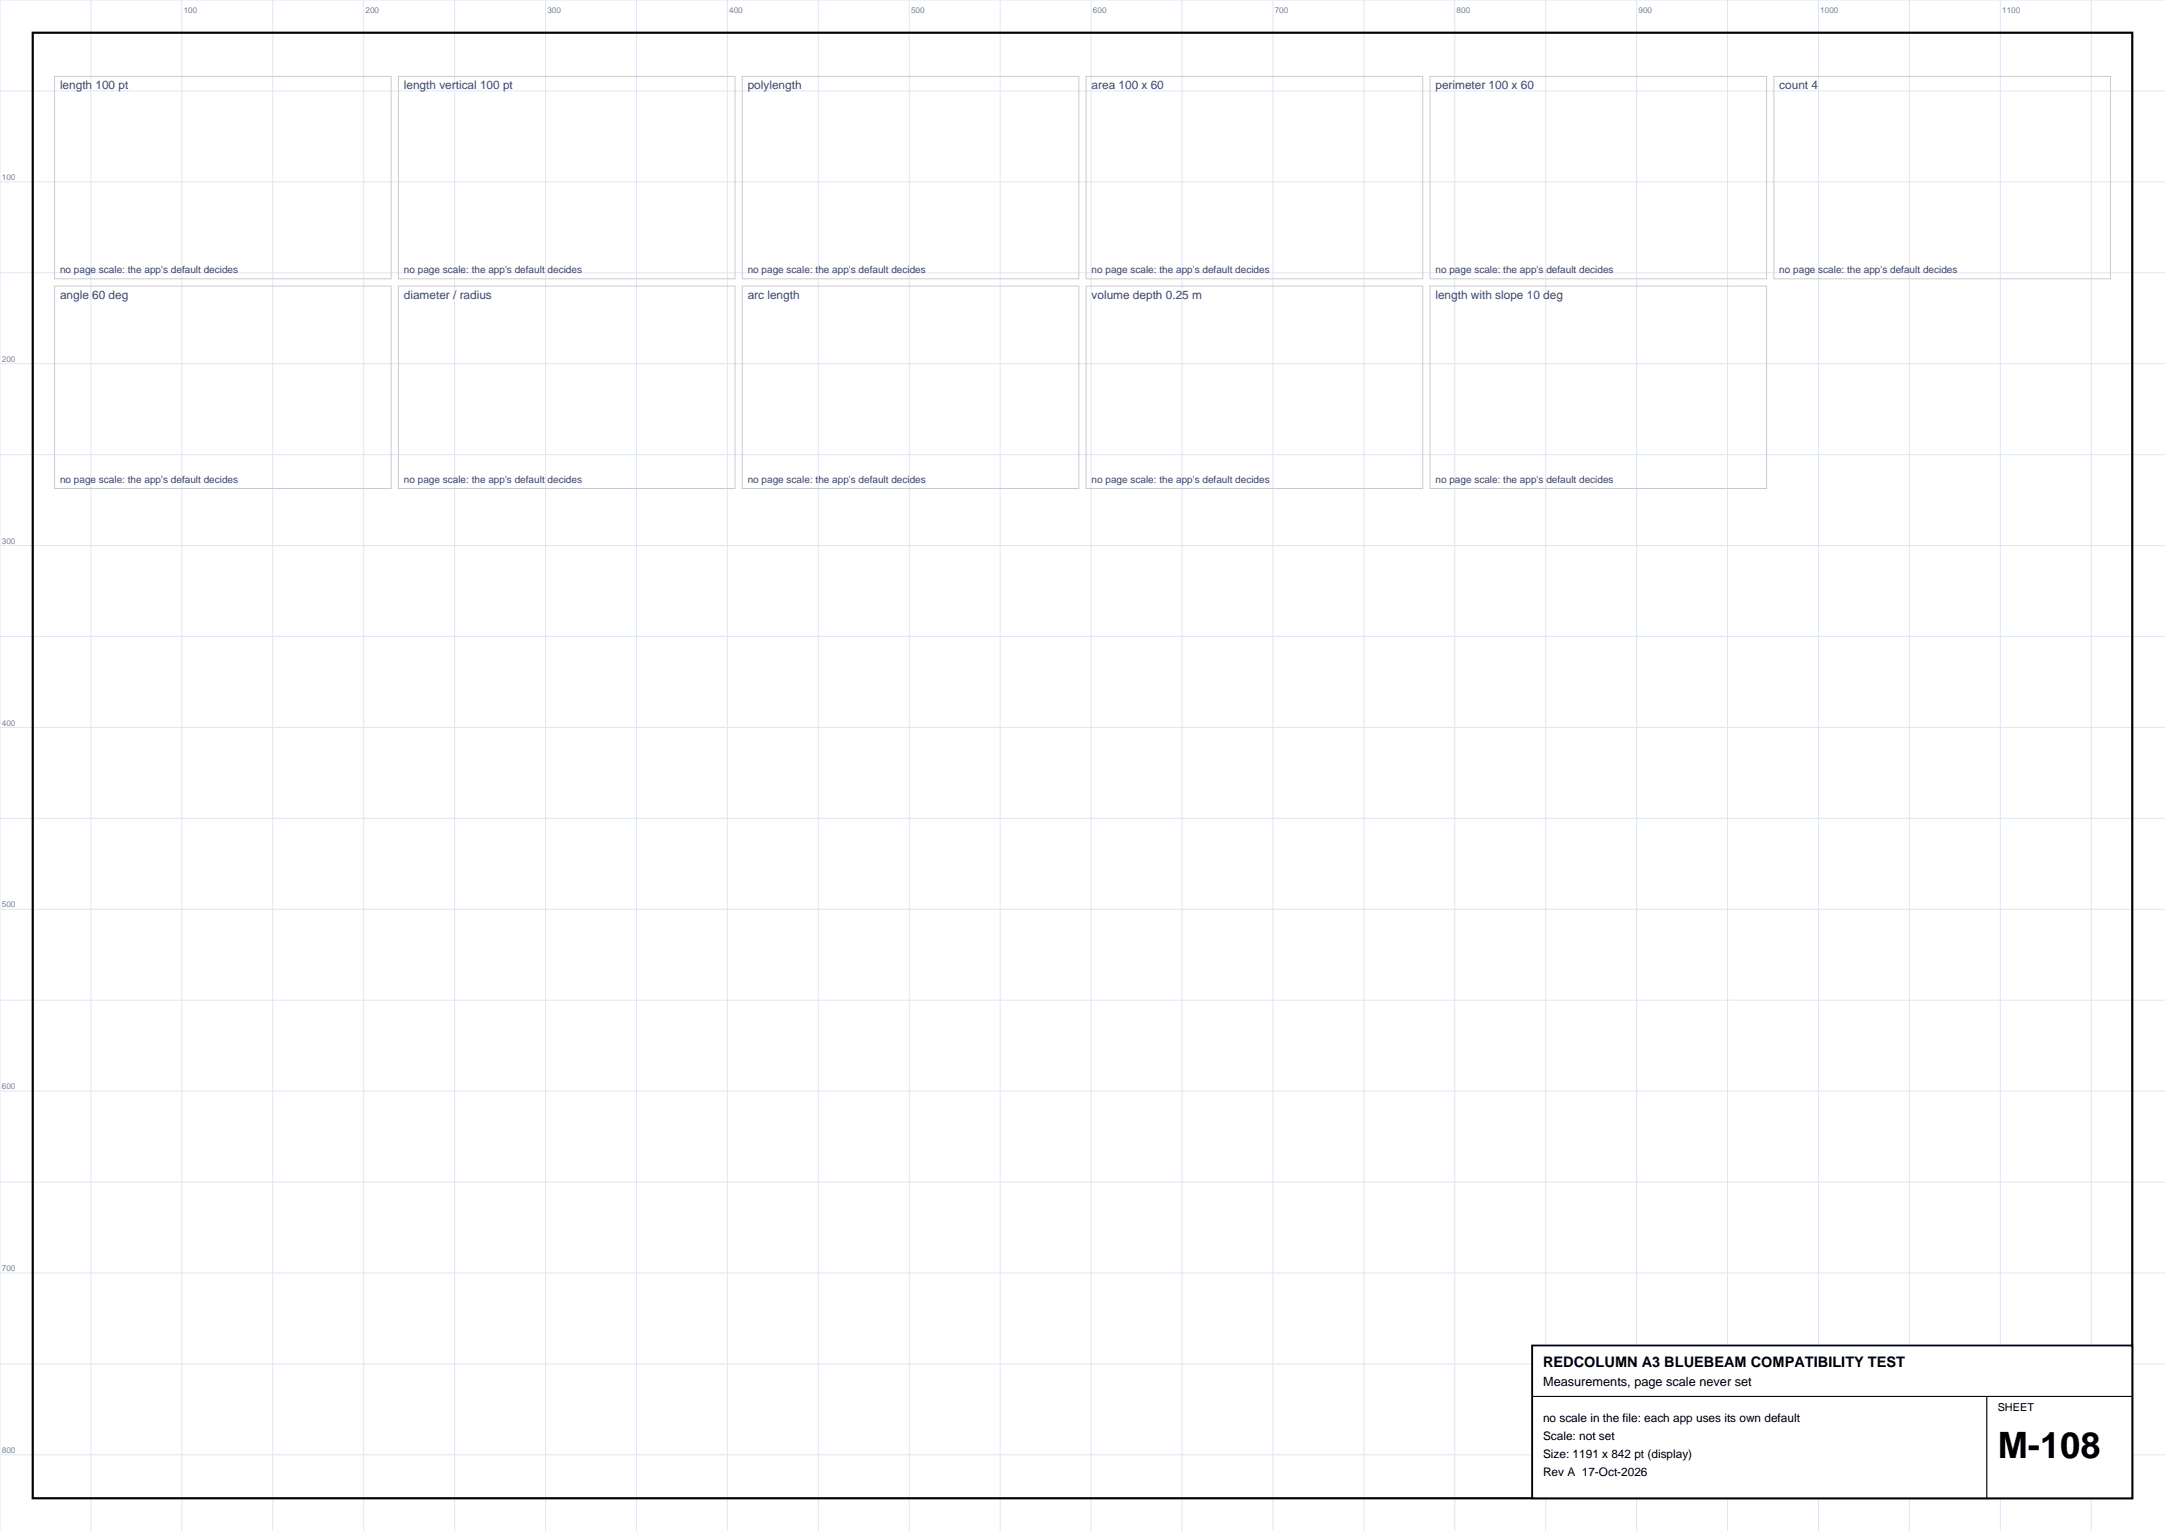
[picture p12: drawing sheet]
<svg xmlns="http://www.w3.org/2000/svg" width="420mm" height="297mm" viewBox="0 0 420 297" stroke-linecap="round" stroke-linejoin="round" font-family="sans-serif">
<defs><g id="words">
<text font-size="7.1" x="387.5" y="282.9">M-108</text>
<text font-size="2.8" x="299.3" y="265.3">REDCOLUMN A3 BLUEBEAM COMPATIBILITY TEST</text>
<text font-size="2.5" x="299.3" y="268.8">Measurements, page scale never set</text>
<g font-size="2.3" fill="#334073">
<text x="11.6" y="17.3">length 100 pt</text>
<text x="78.3" y="17.3">length vertical 100 pt</text>
<text x="145.1" y="17.3">polylength</text>
<text x="211.8" y="17.3">area 100 x 60</text>
<text x="278.5" y="17.3">perimeter 100 x 60</text>
<text x="345.2" y="17.3">count 4</text>
<text x="11.6" y="58">angle 60 deg</text>
<text x="78.3" y="58">diameter / radius</text>
<text x="145.1" y="58">arc length</text>
<text x="211.8" y="58">volume depth 0.25 m</text>
<text x="278.5" y="58">length with slope 10 deg</text>
</g>
<g font-size="2.3">
<text x="299.3" y="275.8">no scale in the file: each app uses its own default</text>
<text x="299.3" y="279.4">Scale: not set</text>
<text x="299.3" y="282.9">Size: 1191 x 842 pt (display)</text>
<text x="299.3" y="286.4">Rev A 17-Oct-2026</text>
</g>
<text font-size="2.1" x="387.5" y="273.7">SHEET</text>
<g font-size="1.9" fill="#334073">
<text x="11.6" y="53">no page scale: the app's default decides</text>
<text x="78.3" y="53">no page scale: the app's default decides</text>
<text x="145.1" y="53">no page scale: the app's default decides</text>
<text x="211.8" y="53">no page scale: the app's default decides</text>
<text x="278.5" y="53">no page scale: the app's default decides</text>
<text x="345.2" y="53">no page scale: the app's default decides</text>
<text x="11.6" y="93.7">no page scale: the app's default decides</text>
<text x="78.3" y="93.7">no page scale: the app's default decides</text>
<text x="145.1" y="93.7">no page scale: the app's default decides</text>
<text x="211.8" y="93.7">no page scale: the app's default decides</text>
<text x="278.5" y="93.7">no page scale: the app's default decides</text>
</g>
<g font-size="1.6" fill="#738099">
<text x="35.6" y="2.5">100</text>
<text x="70.9" y="2.5">200</text>
<text x="106.2" y="2.5">300</text>
<text x="141.5" y="2.5">400</text>
<text x="176.7" y="2.5">500</text>
<text x="212" y="2.5">600</text>
<text x="247.3" y="2.5">700</text>
<text x="282.6" y="2.5">800</text>
<text x="317.9" y="2.5">900</text>
<text x="353.1" y="2.5">1000</text>
<text x="388.4" y="2.5">1100</text>
<text x=".4" y="34.9">100</text>
<text x=".4" y="70.2">200</text>
<text x=".4" y="105.5">300</text>
<text x=".4" y="140.8">400</text>
<text x=".4" y="176">500</text>
<text x=".4" y="211.3">600</text>
<text x=".4" y="246.6">700</text>
<text x=".4" y="281.9">800</text>
</g>
</g></defs>
<g fill="none" stroke="#e0e6f2" stroke-width=".19">
<path d="M0 17.6h420M17.6 0v297M35.3 0v297M52.9 0v297M70.6 0v297M88.2 0v297M105.8 0v297M123.5 0v297M141.1 0v297M158.7 0v297M176.4 0v297M194 0v297"/>
<path d="M211.7 0v297M229.3 0v297M246.9 0v297M264.6 0v297M282.2 0v297M299.9 0v297M317.5 0v297M335.1 0v297M352.8 0v297M370.4 0v297M388.1 0v297M405.7 0v297"/>
<path d="M420 0h-420v297M0 35.3h420M0 52.9h420M0 70.6h420M0 88.2h420M0 105.8h420M0 123.5h420M0 141.1h420M0 158.7h420M0 176.4h420M0 194h420M0 211.7h420"/>
<path d="M0 229.3h420M0 246.9h420M0 264.6h420M0 282.2h420"/>
</g>
<path d="M6.3 6.3h407.3v284.4h-407.3z" fill="none" stroke="#000" stroke-width=".42"/>
<path d="M10.6 14.8h65.3v39.3h-65.3zM77.3 14.8h65.3v39.3h-65.3zM144 14.8h65.3v39.3h-65.3zM210.7 14.8h65.3v39.3h-65.3zM277.4 14.8h65.3v39.3h-65.3zM344.1 14.8h65.3v39.3h-65.3zM10.6 55.5h65.3v39.3h-65.3zM77.3 55.5h65.3v39.3h-65.3zM144 55.5h65.3v39.3h-65.3zM210.7 55.5h65.3v39.3h-65.3zM277.4 55.5h65.3v39.3h-65.3z" fill="none" stroke="#ccc" stroke-width=".19"/>
<path d="M297.2 261h116.4v29.7h-116.4z" fill="#fff" stroke="#000" stroke-width=".35"/>
<path d="M297.2 270.9h116.4M385.4 270.9v19.8" fill="none" stroke="#000" stroke-width=".21"/>
<use href="#words"/>
</svg>
